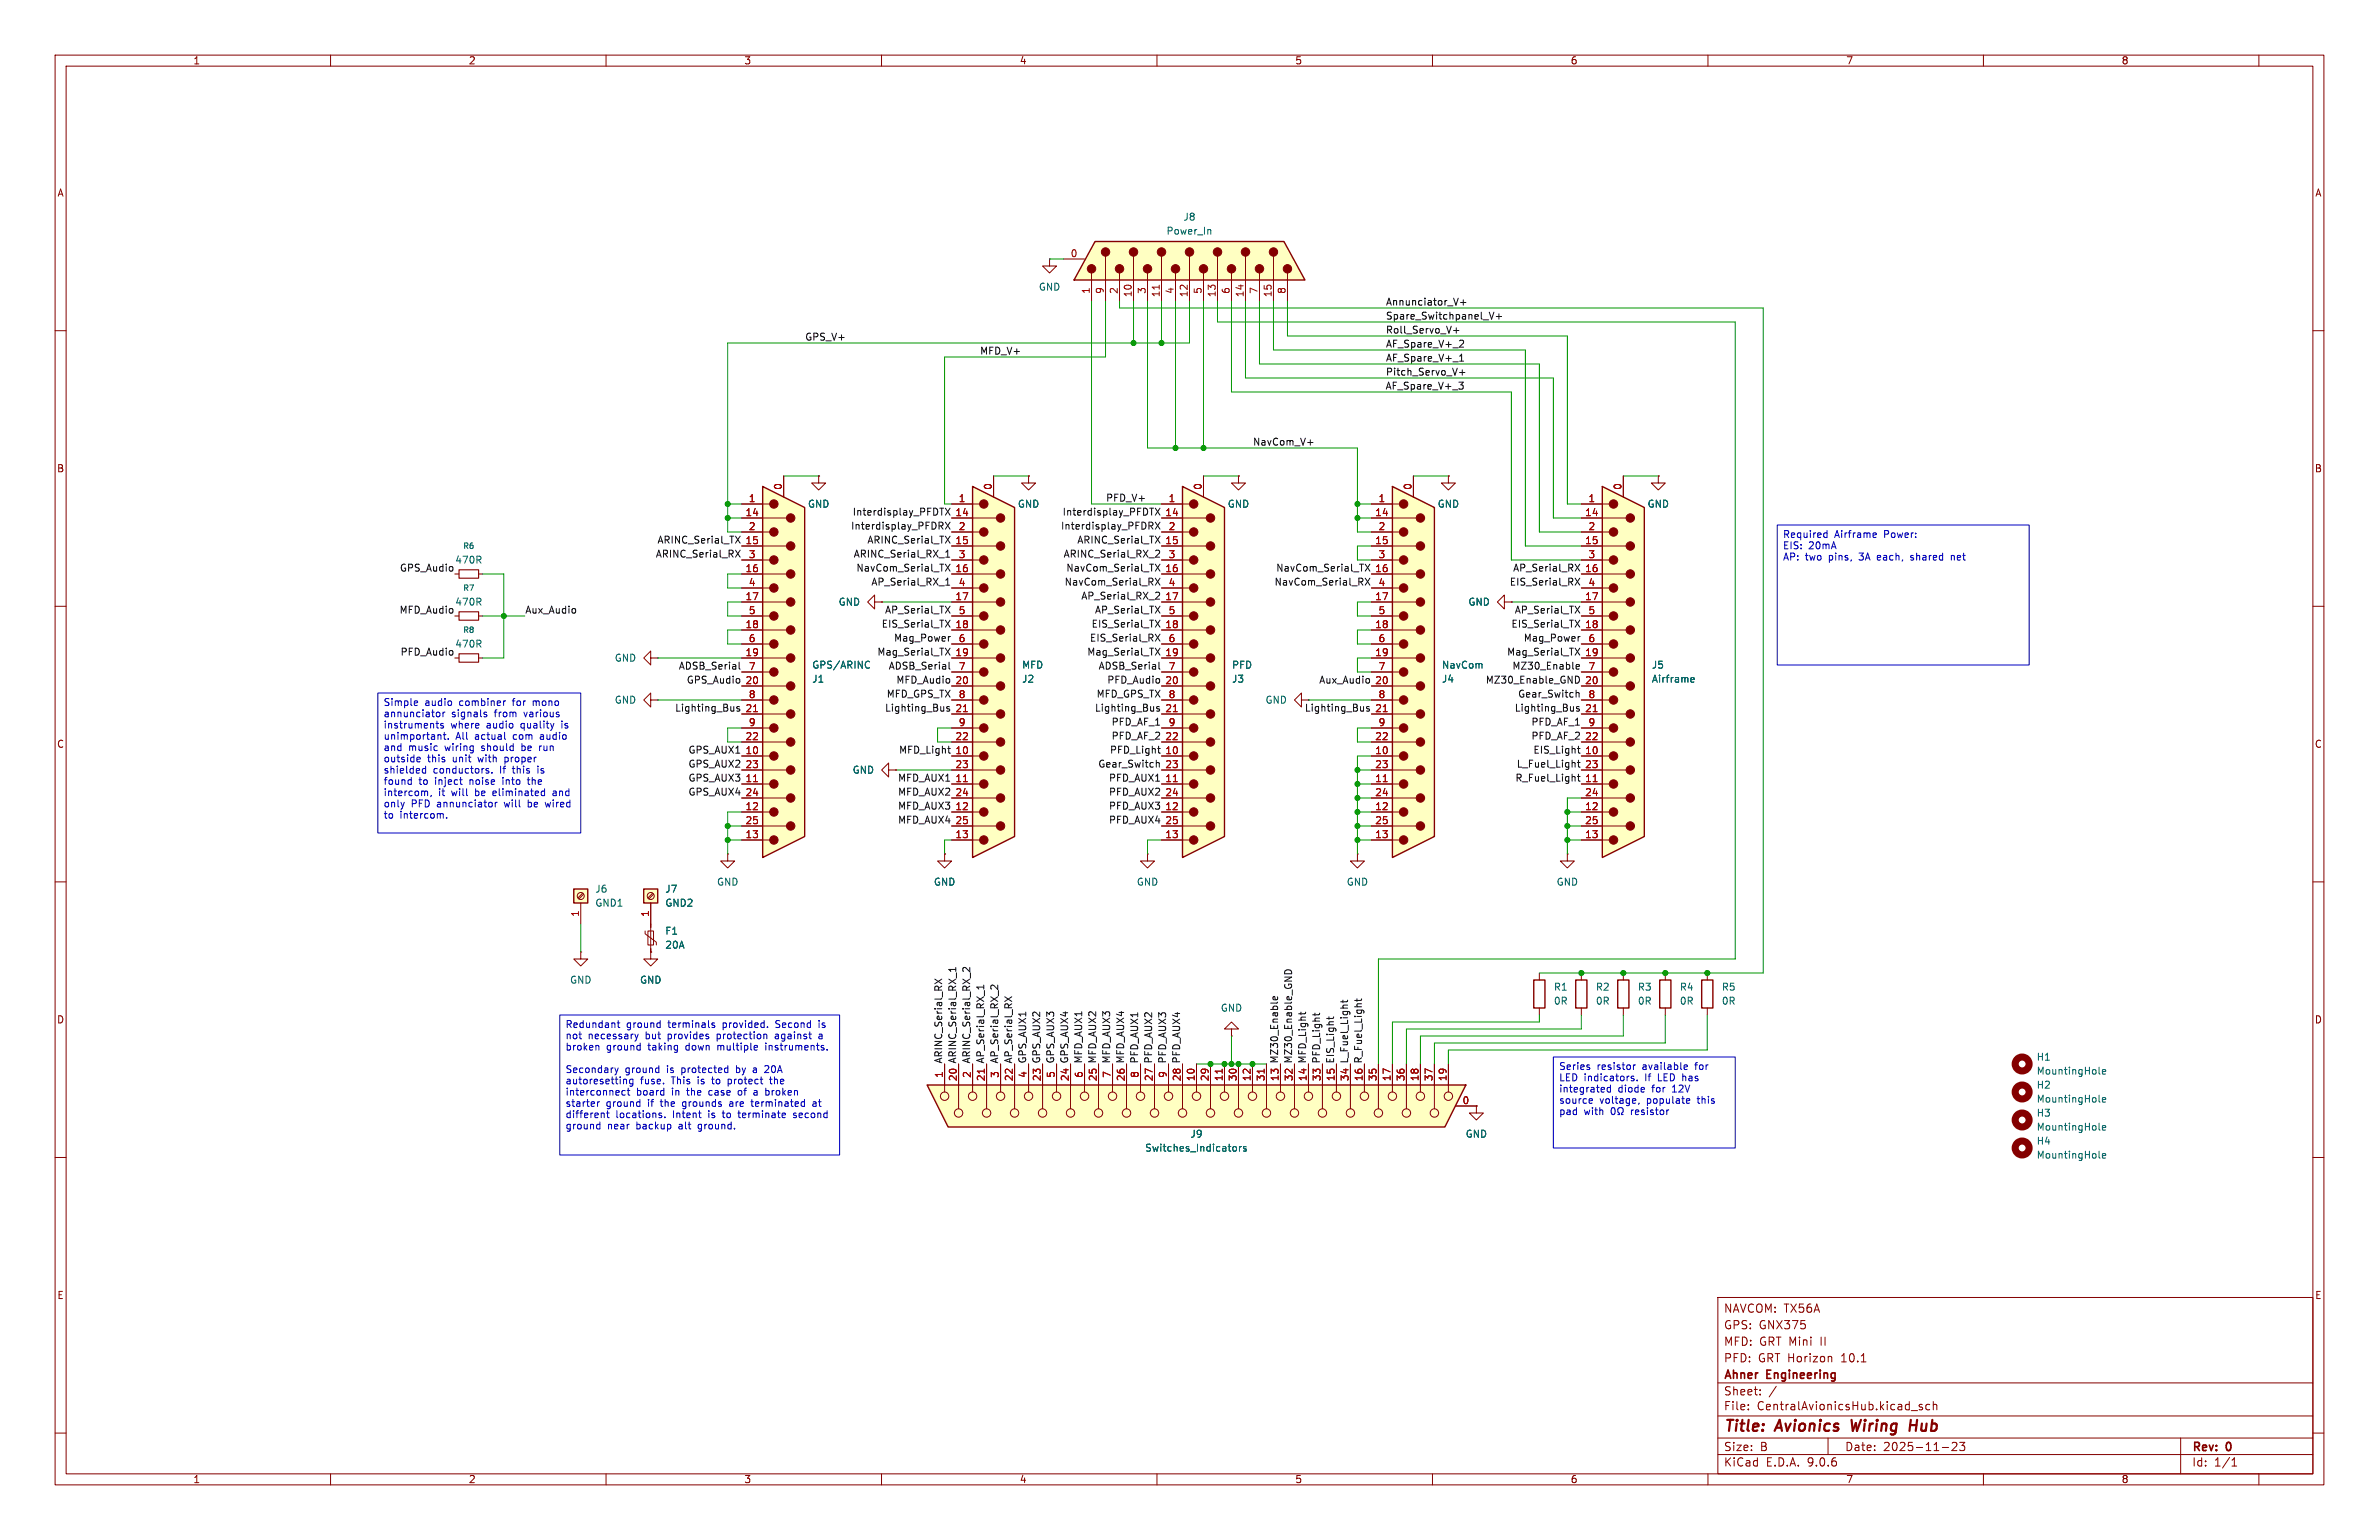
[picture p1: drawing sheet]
<svg xmlns="http://www.w3.org/2000/svg" width="432mm" height="279mm" viewBox="0 0 432 279" stroke-linecap="round" stroke-linejoin="round" font-family="sans-serif">
<defs><g id="words">
<g font-size="2.8" fill="#840000">
<text x="312.8" y="260.3">Title:</text>
<text x="322.5" y="260.3">Avionics</text>
<text x="336.9" y="260.3">Wiring</text>
<text x="348.2" y="260.3">Hub</text>
</g>
<g font-size="2.1" fill="#840000">
<text x="312.8" y="238.4">NAVCOM: TX56A</text>
<text x="312.8" y="244.4">MFD: GRT Mini</text>
<text x="312.8" y="241.4">GPS: GNX375</text>
<text x="330.6" y="244.4">II</text>
<text x="312.8" y="250.6">Ahner</text>
<text x="312.8" y="247.4">PFD:</text>
<text x="319.1" y="247.4">GRT Horizon</text>
<text x="320.8" y="250.6">Engineering</text>
<text x="334.3" y="247.4">10.1</text>
<text x="312.8" y="256.1">File:</text>
<text x="312.8" y="253.4">Sheet:</text>
<text x="318.9" y="256.1">CentralAvionicsHub.kicad_sch</text>
<text x="312.8" y="263.5">Size:</text>
<text x="319.5" y="263.5">B</text>
<text x="334.8" y="263.5">Date:</text>
<text x="341.8" y="263.5">2025-11-23</text>
<text x="397.8" y="263.7">Rev:</text>
<text x="404.2" y="263.7">0</text>
<text x="312.8" y="266.3">KiCad</text>
<text x="320.5" y="266.3">E.D.A.</text>
<text x="328.1" y="266.3">9.0.6</text>
<text x="397.8" y="266.3">Id:</text>
<text x="401.9" y="266.3">1/1</text>
</g>
<g font-size="1.8" fill="#840000">
<text x="35" y="11.9">1</text>
<text x="85" y="11.9">2</text>
<text x="135" y="11.9">3</text>
<text x="185" y="11.9">4</text>
<text x="235" y="11.9">5</text>
<text x="285" y="11.9">6</text>
<text x="335" y="11.9">7</text>
<text x="385" y="11.9">8</text>
<text x="10.3" y="35.9">A</text>
<text x="420.1" y="35.9">A</text>
<text x="10.3" y="85.9">B</text>
<text x="420.1" y="85.9">B</text>
<text x="10.3" y="135.9">C</text>
<text x="420.1" y="135.9">C</text>
<text x="10.3" y="185.9">D</text>
<text x="420.1" y="185.9">D</text>
<text x="10.3" y="235.9">E</text>
<text x="420.1" y="235.9">E</text>
<text x="35" y="269.3">1</text>
<text x="85" y="269.3">2</text>
<text x="135" y="269.3">3</text>
<text x="185" y="269.3">4</text>
<text x="235" y="269.3">5</text>
<text x="285" y="269.3">6</text>
<text x="335" y="269.3">7</text>
<text x="385" y="269.3">8</text>
</g>
<g font-size="1.8" fill="#006464">
<text x="214.7" y="40.2">J8</text>
<text x="211.6" y="42.8">Power_In</text>
<text x="188.5" y="52.9">GND</text>
<text x="146.6" y="92.3">GND</text>
<text x="184.7" y="92.3">GND</text>
<text x="222.8" y="92.3">GND</text>
<text x="260.9" y="92.3">GND</text>
<text x="299" y="92.3">GND</text>
<text x="152.1" y="110.1">GND</text>
<text x="266.4" y="110.1">GND</text>
<text x="111.5" y="120.2">GND</text>
<text x="147.3" y="124.1">J1</text>
<text x="147.3" y="121.5">GPS/ARINC</text>
<text x="185.4" y="124.1">J2</text>
<text x="185.4" y="121.5">MFD</text>
<text x="223.5" y="124.1">J3</text>
<text x="223.5" y="121.5">PFD</text>
<text x="261.6" y="124.1">J4</text>
<text x="261.6" y="121.5">NavCom</text>
<text x="299.7" y="121.5">J5</text>
<text x="299.7" y="124.1">Airframe</text>
<text x="111.5" y="127.9">GND</text>
<text x="229.6" y="127.9">GND</text>
<text x="154.7" y="140.6">GND</text>
<text x="130" y="160.9">GND</text>
<text x="169.4" y="160.9">GND</text>
<text x="206.2" y="160.9">GND</text>
<text x="244.3" y="160.9">GND</text>
<text x="282.4" y="160.9">GND</text>
<text x="108" y="162.2">J6</text>
<text x="108" y="164.7">GND1</text>
<text x="120.7" y="162.2">J7</text>
<text x="120.7" y="164.7">GND2</text>
<text x="120.7" y="169.8">F1</text>
<text x="120.7" y="172.3">20A</text>
<text x="103.4" y="178.7">GND</text>
<text x="116.1" y="178.7">GND</text>
<text x="281.9" y="179.9">R1</text>
<text x="289.6" y="179.9">R2</text>
<text x="297.2" y="179.9">R3</text>
<text x="304.8" y="179.9">R4</text>
<text x="312.4" y="179.9">R5</text>
<text x="221.5" y="183.7">GND</text>
<text x="281.9" y="182.5">0R</text>
<text x="289.6" y="182.5">0R</text>
<text x="297.2" y="182.5">0R</text>
<text x="304.8" y="182.5">0R</text>
<text x="312.4" y="182.5">0R</text>
<text x="369.6" y="192.6">H1</text>
<text x="369.6" y="195.2">MountingHole</text>
<text x="369.6" y="197.7">H2</text>
<text x="369.6" y="202.8">H3</text>
<text x="369.6" y="200.3">MountingHole</text>
<text x="207.8" y="209.1">Switches_Indicators</text>
<text x="216" y="206.6">J9</text>
<text x="265.9" y="206.6">GND</text>
<text x="369.6" y="205.3">MountingHole</text>
<text x="369.6" y="207.9">H4</text>
<text x="369.6" y="210.4">MountingHole</text>
</g>
<g font-size="1.8" fill="#a90000">
<text x="194.2" y="46.7">0</text>
<text x="197.9" y="53.4" transform="rotate(-90 197.9 53.4)">1</text>
<text x="200.4" y="53.4" transform="rotate(-90 200.4 53.4)">9</text>
<text x="202.9" y="53.4" transform="rotate(-90 202.9 53.4)">2</text>
<text x="208" y="53.4" transform="rotate(-90 208 53.4)">3</text>
<text x="213.1" y="53.4" transform="rotate(-90 213.1 53.4)">4</text>
<text x="218.2" y="53.4" transform="rotate(-90 218.2 53.4)">5</text>
<text x="223.3" y="53.4" transform="rotate(-90 223.3 53.4)">6</text>
<text x="228.3" y="53.4" transform="rotate(-90 228.3 53.4)">7</text>
<text x="233.4" y="53.4" transform="rotate(-90 233.4 53.4)">8</text>
<text x="205.5" y="54" transform="rotate(-90 205.5 54)">10</text>
<text x="210.6" y="54" transform="rotate(-90 210.6 54)">11</text>
<text x="215.6" y="54" transform="rotate(-90 215.6 54)">12</text>
<text x="220.7" y="54" transform="rotate(-90 220.7 54)">13</text>
<text x="225.8" y="54" transform="rotate(-90 225.8 54)">14</text>
<text x="230.9" y="54" transform="rotate(-90 230.9 54)">15</text>
<text x="142" y="89" transform="rotate(-90 142 89)">0</text>
<text x="180.1" y="89" transform="rotate(-90 180.1 89)">0</text>
<text x="218.2" y="89" transform="rotate(-90 218.2 89)">0</text>
<text x="256.3" y="89" transform="rotate(-90 256.3 89)">0</text>
<text x="294.4" y="89" transform="rotate(-90 294.4 89)">0</text>
<text x="135.2" y="93.7">14</text>
<text x="135.8" y="91.2">1</text>
<text x="173.3" y="93.7">14</text>
<text x="173.9" y="91.2">1</text>
<text x="211.4" y="93.7">14</text>
<text x="212" y="91.2">1</text>
<text x="249.5" y="93.7">14</text>
<text x="250.1" y="91.2">1</text>
<text x="287.6" y="93.7">14</text>
<text x="288.2" y="91.2">1</text>
<text x="135.2" y="98.8">15</text>
<text x="135.8" y="101.3">3</text>
<text x="135.8" y="96.3">2</text>
<text x="173.3" y="98.8">15</text>
<text x="173.9" y="101.3">3</text>
<text x="173.9" y="96.3">2</text>
<text x="211.4" y="98.8">15</text>
<text x="212" y="101.3">3</text>
<text x="212" y="96.3">2</text>
<text x="249.5" y="98.8">15</text>
<text x="250.1" y="101.3">3</text>
<text x="250.1" y="96.3">2</text>
<text x="287.6" y="98.8">15</text>
<text x="288.2" y="101.3">3</text>
<text x="288.2" y="96.3">2</text>
<text x="135.2" y="103.9">16</text>
<text x="135.8" y="106.4">4</text>
<text x="173.3" y="103.9">16</text>
<text x="173.9" y="106.4">4</text>
<text x="211.4" y="103.9">16</text>
<text x="212" y="106.4">4</text>
<text x="249.5" y="103.9">16</text>
<text x="250.1" y="106.4">4</text>
<text x="287.6" y="103.9">16</text>
<text x="288.2" y="106.4">4</text>
<text x="135.2" y="109">17</text>
<text x="135.8" y="111.5">5</text>
<text x="173.3" y="109">17</text>
<text x="173.9" y="111.5">5</text>
<text x="211.4" y="109">17</text>
<text x="212" y="111.5">5</text>
<text x="249.5" y="109">17</text>
<text x="250.1" y="111.5">5</text>
<text x="287.6" y="109">17</text>
<text x="288.2" y="111.5">5</text>
<text x="135.2" y="119.1">19</text>
<text x="135.2" y="114">18</text>
<text x="135.8" y="116.6">6</text>
<text x="173.3" y="119.1">19</text>
<text x="173.3" y="114">18</text>
<text x="173.9" y="116.6">6</text>
<text x="211.4" y="119.1">19</text>
<text x="211.4" y="114">18</text>
<text x="212" y="116.6">6</text>
<text x="249.5" y="119.1">19</text>
<text x="249.5" y="114">18</text>
<text x="250.1" y="116.6">6</text>
<text x="287.6" y="119.1">19</text>
<text x="287.6" y="114">18</text>
<text x="288.2" y="116.6">6</text>
<text x="135.2" y="124.2">20</text>
<text x="135.8" y="121.7">7</text>
<text x="173.3" y="124.2">20</text>
<text x="173.9" y="121.7">7</text>
<text x="211.4" y="124.2">20</text>
<text x="212" y="121.7">7</text>
<text x="249.5" y="124.2">20</text>
<text x="250.1" y="121.7">7</text>
<text x="287.6" y="124.2">20</text>
<text x="288.2" y="121.7">7</text>
<text x="135.2" y="129.3">21</text>
<text x="135.8" y="131.8">9</text>
<text x="135.8" y="126.7">8</text>
<text x="173.3" y="129.3">21</text>
<text x="173.9" y="131.8">9</text>
<text x="173.9" y="126.7">8</text>
<text x="211.4" y="129.3">21</text>
<text x="212" y="131.8">9</text>
<text x="212" y="126.7">8</text>
<text x="249.5" y="129.3">21</text>
<text x="250.1" y="131.8">9</text>
<text x="250.1" y="126.7">8</text>
<text x="287.6" y="129.3">21</text>
<text x="288.2" y="131.8">9</text>
<text x="288.2" y="126.7">8</text>
<text x="135.2" y="136.9">10</text>
<text x="135.2" y="134.4">22</text>
<text x="173.3" y="136.9">10</text>
<text x="173.3" y="134.4">22</text>
<text x="211.4" y="136.9">10</text>
<text x="211.4" y="134.4">22</text>
<text x="249.5" y="136.9">10</text>
<text x="249.5" y="134.4">22</text>
<text x="287.6" y="136.9">10</text>
<text x="287.6" y="134.4">22</text>
<text x="135.2" y="142">11</text>
<text x="135.2" y="139.4">23</text>
<text x="173.3" y="142">11</text>
<text x="173.3" y="139.4">23</text>
<text x="211.4" y="142">11</text>
<text x="211.4" y="139.4">23</text>
<text x="249.5" y="142">11</text>
<text x="249.5" y="139.4">23</text>
<text x="287.6" y="142">11</text>
<text x="287.6" y="139.4">23</text>
<text x="135.2" y="149.6">25</text>
<text x="135.2" y="147.1">12</text>
<text x="135.2" y="144.5">24</text>
<text x="173.3" y="149.6">25</text>
<text x="173.3" y="147.1">12</text>
<text x="173.3" y="144.5">24</text>
<text x="211.4" y="149.6">25</text>
<text x="211.4" y="147.1">12</text>
<text x="211.4" y="144.5">24</text>
<text x="249.5" y="149.6">25</text>
<text x="249.5" y="147.1">12</text>
<text x="249.5" y="144.5">24</text>
<text x="287.6" y="149.6">25</text>
<text x="287.6" y="147.1">12</text>
<text x="287.6" y="144.5">24</text>
<text x="135.2" y="152.1">13</text>
<text x="173.3" y="152.1">13</text>
<text x="211.4" y="152.1">13</text>
<text x="249.5" y="152.1">13</text>
<text x="287.6" y="152.1">13</text>
<text x="105.2" y="166.4" transform="rotate(-90 105.2 166.4)">1</text>
<text x="117.9" y="166.4" transform="rotate(-90 117.9 166.4)">1</text>
<text x="171.2" y="195.7" transform="rotate(-90 171.2 195.7)">1</text>
<text x="173.7" y="196.3" transform="rotate(-90 173.7 196.3)">20</text>
<text x="176.3" y="195.7" transform="rotate(-90 176.3 195.7)">2</text>
<text x="178.8" y="196.3" transform="rotate(-90 178.8 196.3)">21</text>
<text x="181.4" y="195.7" transform="rotate(-90 181.4 195.7)">3</text>
<text x="183.9" y="196.3" transform="rotate(-90 183.9 196.3)">22</text>
<text x="186.4" y="195.7" transform="rotate(-90 186.4 195.7)">4</text>
<text x="189" y="196.3" transform="rotate(-90 189 196.3)">23</text>
<text x="191.5" y="195.7" transform="rotate(-90 191.5 195.7)">5</text>
<text x="194.1" y="196.3" transform="rotate(-90 194.1 196.3)">24</text>
<text x="196.6" y="195.7" transform="rotate(-90 196.6 195.7)">6</text>
<text x="199.1" y="196.3" transform="rotate(-90 199.1 196.3)">25</text>
<text x="201.7" y="195.7" transform="rotate(-90 201.7 195.7)">7</text>
<text x="204.2" y="196.3" transform="rotate(-90 204.2 196.3)">26</text>
<text x="206.8" y="195.7" transform="rotate(-90 206.8 195.7)">8</text>
<text x="209.3" y="196.3" transform="rotate(-90 209.3 196.3)">27</text>
<text x="211.8" y="195.7" transform="rotate(-90 211.8 195.7)">9</text>
<text x="214.4" y="196.3" transform="rotate(-90 214.4 196.3)">28</text>
<text x="216.9" y="196.3" transform="rotate(-90 216.9 196.3)">10</text>
<text x="219.5" y="196.3" transform="rotate(-90 219.5 196.3)">29</text>
<text x="222" y="196.3" transform="rotate(-90 222 196.3)">11</text>
<text x="224.5" y="196.3" transform="rotate(-90 224.5 196.3)">30</text>
<text x="227.1" y="196.3" transform="rotate(-90 227.1 196.3)">12</text>
<text x="229.6" y="196.3" transform="rotate(-90 229.6 196.3)">31</text>
<text x="232.2" y="196.3" transform="rotate(-90 232.2 196.3)">13</text>
<text x="234.7" y="196.3" transform="rotate(-90 234.7 196.3)">32</text>
<text x="237.2" y="196.3" transform="rotate(-90 237.2 196.3)">14</text>
<text x="239.8" y="196.3" transform="rotate(-90 239.8 196.3)">33</text>
<text x="242.3" y="196.3" transform="rotate(-90 242.3 196.3)">15</text>
<text x="244.9" y="196.3" transform="rotate(-90 244.9 196.3)">34</text>
<text x="247.4" y="196.3" transform="rotate(-90 247.4 196.3)">16</text>
<text x="249.9" y="196.3" transform="rotate(-90 249.9 196.3)">35</text>
<text x="252.5" y="196.3" transform="rotate(-90 252.5 196.3)">17</text>
<text x="255" y="196.3" transform="rotate(-90 255 196.3)">36</text>
<text x="257.6" y="196.3" transform="rotate(-90 257.6 196.3)">18</text>
<text x="260.1" y="196.3" transform="rotate(-90 260.1 196.3)">37</text>
<text x="262.6" y="196.3" transform="rotate(-90 262.6 196.3)">19</text>
<text x="265.4" y="200.4">0</text>
</g>
<g font-size="1.8" fill="#0f0f0f">
<text x="251.5" y="58.1">Spare_Switchpanel_V+</text>
<text x="251.5" y="55.5">Annunciator_V+</text>
<text x="146" y="61.9">GPS_V+</text>
<text x="177.8" y="64.4">MFD_V+</text>
<text x="251.5" y="63.2">AF_Spare_V+_2</text>
<text x="251.5" y="65.7">AF_Spare_V+_1</text>
<text x="251.5" y="60.6">Roll_Servo_V+</text>
<text x="251.4" y="70.8">AF_Spare_V+_3</text>
<text x="251.5" y="68.2">Pitch_Servo_V+</text>
<text x="227.3" y="80.9">NavCom_V+</text>
<text x="154.7" y="93.6">Interdisplay_PFDTX</text>
<text x="192.8" y="93.6">Interdisplay_PFDTX</text>
<text x="200.7" y="91.1">PFD_V+</text>
<text x="118.9" y="101.3">ARINC_Serial_RX</text>
<text x="119.2" y="98.7">ARINC_Serial_TX</text>
<text x="154.4" y="96.2">Interdisplay_PFDRX</text>
<text x="154.9" y="101.3">ARINC_Serial_RX_1</text>
<text x="157.3" y="98.7">ARINC_Serial_TX</text>
<text x="192.5" y="96.2">Interdisplay_PFDRX</text>
<text x="193" y="101.3">ARINC_Serial_RX_2</text>
<text x="195.4" y="98.7">ARINC_Serial_TX</text>
<text x="72.5" y="103.8">GPS_Audio</text>
<text x="82.5" y="102.5">470R</text>
<text x="155.3" y="103.8">NavCom_Serial_TX</text>
<text x="158.1" y="106.3">AP_Serial_RX_1</text>
<text x="193.1" y="106.3">NavCom_Serial_RX</text>
<text x="193.4" y="103.8">NavCom_Serial_TX</text>
<text x="231.2" y="106.3">NavCom_Serial_RX</text>
<text x="231.5" y="103.8">NavCom_Serial_TX</text>
<text x="273.9" y="106.3">EIS_Serial_RX</text>
<text x="274.5" y="103.8">AP_Serial_RX</text>
<text x="72.4" y="111.4">MFD_Audio</text>
<text x="82.5" y="110.1">470R</text>
<text x="95.2" y="111.4">Aux_Audio</text>
<text x="159.9" y="114">EIS_Serial_TX</text>
<text x="160.5" y="111.4">AP_Serial_TX</text>
<text x="196.2" y="108.9">AP_Serial_RX_2</text>
<text x="198" y="114">EIS_Serial_TX</text>
<text x="198.6" y="111.4">AP_Serial_TX</text>
<text x="274.2" y="114">EIS_Serial_TX</text>
<text x="274.8" y="111.4">AP_Serial_TX</text>
<text x="72.6" y="119">PFD_Audio</text>
<text x="82.5" y="117.7">470R</text>
<text x="159.2" y="119">Mag_Serial_TX</text>
<text x="162.2" y="116.5">Mag_Power</text>
<text x="197.3" y="119">Mag_Serial_TX</text>
<text x="197.7" y="116.5">EIS_Serial_RX</text>
<text x="273.5" y="119">Mag_Serial_TX</text>
<text x="276.5" y="116.5">Mag_Power</text>
<text x="123.1" y="121.6">ADSB_Serial</text>
<text x="124.6" y="124.1">GPS_Audio</text>
<text x="161.2" y="121.6">ADSB_Serial</text>
<text x="162.6" y="124.1">MFD_Audio</text>
<text x="199.3" y="121.6">ADSB_Serial</text>
<text x="200.9" y="124.1">PFD_Audio</text>
<text x="239.3" y="124.1">Aux_Audio</text>
<text x="269.6" y="124.1">MZ30_Enable_GND</text>
<text x="274.4" y="121.6">MZ30_Enable</text>
<text x="122.4" y="129.2">Lighting_Bus</text>
<text x="160.5" y="129.2">Lighting_Bus</text>
<text x="160.8" y="126.7">MFD_GPS_TX</text>
<text x="198.6" y="129.2">Lighting_Bus</text>
<text x="198.9" y="126.7">MFD_GPS_TX</text>
<text x="201.7" y="131.7">PFD_AF_1</text>
<text x="236.7" y="129.2">Lighting_Bus</text>
<text x="274.8" y="129.2">Lighting_Bus</text>
<text x="275.4" y="126.7">Gear_Switch</text>
<text x="277.9" y="131.7">PFD_AF_1</text>
<text x="124.9" y="136.8">GPS_AUX1</text>
<text x="163.1" y="136.8">MFD_Light</text>
<text x="201.4" y="136.8">PFD_Light</text>
<text x="201.7" y="134.3">PFD_AF_2</text>
<text x="277.9" y="134.3">PFD_AF_2</text>
<text x="278.2" y="136.8">EIS_Light</text>
<text x="124.9" y="139.4">GPS_AUX2</text>
<text x="124.9" y="141.9">GPS_AUX3</text>
<text x="162.9" y="141.9">MFD_AUX1</text>
<text x="199.2" y="139.4">Gear_Switch</text>
<text x="201.2" y="141.9">PFD_AUX1</text>
<text x="275" y="141.9">R_Fuel_Light</text>
<text x="275.2" y="139.4">L_Fuel_Light</text>
<text x="124.9" y="144.4">GPS_AUX4</text>
<text x="162.9" y="147">MFD_AUX3</text>
<text x="162.9" y="149.5">MFD_AUX4</text>
<text x="162.9" y="144.4">MFD_AUX2</text>
<text x="201.2" y="144.4">PFD_AUX2</text>
<text x="201.2" y="147">PFD_AUX3</text>
<text x="201.2" y="149.5">PFD_AUX4</text>
<text x="171.1" y="193" transform="rotate(-90 171.1 193)">ARINC_Serial_RX</text>
<text x="173.6" y="193" transform="rotate(-90 173.6 193)">ARINC_Serial_RX_1</text>
<text x="176.2" y="193" transform="rotate(-90 176.2 193)">ARINC_Serial_RX_2</text>
<text x="178.7" y="193" transform="rotate(-90 178.7 193)">AP_Serial_RX_1</text>
<text x="181.3" y="193" transform="rotate(-90 181.3 193)">AP_Serial_RX_2</text>
<text x="183.8" y="193" transform="rotate(-90 183.8 193)">AP_Serial_RX</text>
<text x="186.3" y="193" transform="rotate(-90 186.3 193)">GPS_AUX1</text>
<text x="188.9" y="193" transform="rotate(-90 188.9 193)">GPS_AUX2</text>
<text x="191.4" y="193" transform="rotate(-90 191.4 193)">GPS_AUX3</text>
<text x="194" y="193" transform="rotate(-90 194 193)">GPS_AUX4</text>
<text x="196.5" y="193" transform="rotate(-90 196.5 193)">MFD_AUX1</text>
<text x="199" y="193" transform="rotate(-90 199 193)">MFD_AUX2</text>
<text x="201.6" y="193" transform="rotate(-90 201.6 193)">MFD_AUX3</text>
<text x="204.1" y="193" transform="rotate(-90 204.1 193)">MFD_AUX4</text>
<text x="206.7" y="193" transform="rotate(-90 206.7 193)">PFD_AUX1</text>
<text x="209.2" y="193" transform="rotate(-90 209.2 193)">PFD_AUX2</text>
<text x="211.7" y="193" transform="rotate(-90 211.7 193)">PFD_AUX3</text>
<text x="214.3" y="193" transform="rotate(-90 214.3 193)">PFD_AUX4</text>
<text x="232.1" y="193" transform="rotate(-90 232.1 193)">MZ30_Enable</text>
<text x="234.6" y="193" transform="rotate(-90 234.6 193)">MZ30_Enable_GND</text>
<text x="237.1" y="193" transform="rotate(-90 237.1 193)">MFD_Light</text>
<text x="239.7" y="193" transform="rotate(-90 239.7 193)">PFD_Light</text>
<text x="242.2" y="193" transform="rotate(-90 242.2 193)">EIS_Light</text>
<text x="244.8" y="193" transform="rotate(-90 244.8 193)">L_Fuel_Light</text>
<text x="247.3" y="193" transform="rotate(-90 247.3 193)">R_Fuel_Light</text>
</g>
<g font-size="1.8" fill="#0000c2">
<text x="323.5" y="97.9">Required</text>
<text x="323.5" y="100">EIS:</text>
<text x="328.3" y="100">20mA</text>
<text x="333" y="97.9">Airframe</text>
<text x="342.1" y="97.9">Power:</text>
<text x="323.5" y="102">AP:</text>
<text x="327.7" y="102">two</text>
<text x="332" y="102">pins,</text>
<text x="337.7" y="102">3A</text>
<text x="341.2" y="102">each,</text>
<text x="347.5" y="102">shared</text>
<text x="355" y="102">net</text>
<text x="69.5" y="128.4">Simple</text>
<text x="69.5" y="130.5">annunciator</text>
<text x="77.1" y="128.4">audio</text>
<text x="82" y="130.5">signals</text>
<text x="83.5" y="128.4">combiner</text>
<text x="89.9" y="130.5">from</text>
<text x="93.4" y="128.4">for</text>
<text x="95.4" y="130.5">various</text>
<text x="97.2" y="128.4">mono</text>
<text x="69.5" y="132.5">instruments</text>
<text x="69.5" y="134.5">unimportant.</text>
<text x="69.5" y="136.6">and</text>
<text x="74.2" y="136.6">music</text>
<text x="80.9" y="136.6">wiring</text>
<text x="81.8" y="132.5">where</text>
<text x="82.7" y="134.5">All</text>
<text x="86.3" y="134.5">actual</text>
<text x="87.7" y="136.6">should</text>
<text x="88.4" y="132.5">audio</text>
<text x="93.4" y="134.5">com</text>
<text x="94.8" y="132.5">quality</text>
<text x="95.1" y="136.6">be</text>
<text x="98.5" y="134.5">audio</text>
<text x="98.5" y="136.6">run</text>
<text x="102.4" y="132.5">is</text>
<text x="69.5" y="138.6">outside</text>
<text x="69.5" y="140.7">shielded</text>
<text x="69.5" y="142.7">found</text>
<text x="76" y="142.7">to</text>
<text x="77.6" y="138.6">this</text>
<text x="78.6" y="140.7">conductors.</text>
<text x="79.1" y="142.7">inject</text>
<text x="82.3" y="138.6">unit</text>
<text x="85.5" y="142.7">noise</text>
<text x="87.1" y="138.6">with</text>
<text x="90.9" y="140.7">If</text>
<text x="91.7" y="142.7">into</text>
<text x="92.1" y="138.6">proper</text>
<text x="93.4" y="140.7">this</text>
<text x="96.5" y="142.7">the</text>
<text x="98" y="140.7">is</text>
<text x="69.5" y="144.8">intercom,</text>
<text x="69.5" y="146.8">only</text>
<text x="69.5" y="148.9">to</text>
<text x="72.6" y="148.9">intercom.</text>
<text x="74.6" y="146.8">PFD</text>
<text x="79.4" y="146.8">annunciator</text>
<text x="79.6" y="144.8">it</text>
<text x="82.1" y="144.8">will</text>
<text x="86.5" y="144.8">be</text>
<text x="89.9" y="144.8">eliminated</text>
<text x="91.9" y="146.8">will</text>
<text x="96.3" y="146.8">be</text>
<text x="99.7" y="146.8">wired</text>
<text x="101" y="144.8">and</text>
<text x="102.6" y="186.8">Redundant</text>
<text x="102.6" y="188.9">not</text>
<text x="102.6" y="190.9">broken</text>
<text x="106.7" y="188.9">necessary</text>
<text x="110.1" y="190.9">ground</text>
<text x="113.7" y="186.8">ground</text>
<text x="117.3" y="188.9">but</text>
<text x="117.8" y="190.9">taking</text>
<text x="121.4" y="186.8">terminals</text>
<text x="121.5" y="188.9">provides</text>
<text x="124.8" y="190.9">down</text>
<text x="130.6" y="188.9">protection</text>
<text x="130.7" y="190.9">multiple</text>
<text x="131.5" y="186.8">provided.</text>
<text x="139.6" y="190.9">instruments.</text>
<text x="141.3" y="186.8">Second</text>
<text x="141.4" y="188.9">against</text>
<text x="149.3" y="186.8">is</text>
<text x="149.5" y="188.9">a</text>
<text x="102.6" y="195">Secondary</text>
<text x="102.6" y="197.1">autoresetting</text>
<text x="113.5" y="195">ground</text>
<text x="116.2" y="197.1">fuse.</text>
<text x="121.2" y="195">is</text>
<text x="122" y="197.1">This</text>
<text x="124" y="195">protected</text>
<text x="126.9" y="197.1">is</text>
<text x="129.7" y="197.1">to</text>
<text x="132.8" y="197.1">protect</text>
<text x="134.1" y="195">by</text>
<text x="137.4" y="195">a</text>
<text x="139.7" y="195">20A</text>
<text x="140.7" y="197.1">the</text>
<text x="282.9" y="194.4">Series</text>
<text x="282.9" y="196.5">LED indicators.</text>
<text x="289.9" y="194.4">resistor</text>
<text x="298.2" y="194.4">available</text>
<text x="298.7" y="196.5">If</text>
<text x="301.2" y="196.5">LED has</text>
<text x="308" y="194.4">for</text>
<text x="102.6" y="199.1">interconnect</text>
<text x="102.6" y="201.1">starter</text>
<text x="102.6" y="203.2">different</text>
<text x="110" y="201.1">ground</text>
<text x="111.8" y="203.2">locations.</text>
<text x="115.5" y="199.1">board</text>
<text x="117.7" y="201.1">if</text>
<text x="120.2" y="201.1">the</text>
<text x="122.1" y="199.1">in</text>
<text x="122.3" y="203.2">Intent</text>
<text x="124.4" y="201.1">grounds</text>
<text x="125" y="199.1">the</text>
<text x="128.9" y="203.2">is</text>
<text x="129.1" y="199.1">case</text>
<text x="131.7" y="203.2">to</text>
<text x="133.1" y="201.1">are</text>
<text x="134.7" y="199.1">of</text>
<text x="134.7" y="203.2">terminate</text>
<text x="137.3" y="201.1">terminated</text>
<text x="137.7" y="199.1">a</text>
<text x="140" y="199.1">broken</text>
<text x="144.9" y="203.2">second</text>
<text x="148.6" y="201.1">at</text>
<text x="282.9" y="198.5">integrated</text>
<text x="282.9" y="200.6">source</text>
<text x="282.9" y="202.6">pad</text>
<text x="287.5" y="202.6">with</text>
<text x="290.4" y="200.6">voltage,</text>
<text x="293.7" y="198.5">diode</text>
<text x="296.3" y="202.6">resistor</text>
<text x="299" y="200.6">populate</text>
<text x="300" y="198.5">for</text>
<text x="303.8" y="198.5">12V</text>
<text x="308.4" y="200.6">this</text>
<text x="102.6" y="205.2">ground</text>
<text x="110.3" y="205.2">near</text>
<text x="115.6" y="205.2">backup</text>
<text x="123.5" y="205.2">alt</text>
<text x="127.2" y="205.2">ground.</text>
</g>
<g font-size="1.4" fill="#006464">
<text x="84" y="99.8">R6</text>
<text x="84" y="107.4">R7</text>
<text x="84" y="115">R8</text>
</g>
</g></defs>
<g fill="none" stroke="#840000" stroke-width=".18">
<path d="M10 10h411.8v259.4h-411.8zM12 12h407.8v255.4h-407.8zM60 10v2M110 10v2M160 10v2M210 10v2M260 10v2M310 10v2M360 10v2M410 10v2M10 60h2M419.8 60h2"/>
<path d="M148.6 86.4v1.2h1.3l-1.3 1.3-1.3-1.3h1.3M148.6 86.4h.1M10 110h2M419.8 110h2M10 160h2M284.5 154.9v1.3h1.2l-1.2 1.3-1.3-1.3h1.3M284.5 154.9h.1M419.8 160h2M10 210h2M419.8 210h2M311.8 235.4h108v32h-108zM10 260h2"/>
<path d="M311.8 256.9h108M311.8 250.9h108M317.3 255.6v.2M317.3 254.9v.1M319.5 252.9v.2M319.5 252.2v.1M322.4 251.5l-1.3 1.9M332.3 246.1l.2 .2v.8M346.9 255.9h1.1M348.9 254.9l-.4-.1-.2 .2 .1 .2 .5 .2v.3h-.6M350.3 254.9l-.5-.1-.3 .3v.4l.2 .2h.6M350.9 254.9l.2-.1 .4 .1v.9"/>
<path d="M350.9 254.3v1.5M419.8 260h2M60 267.4v2M110 267.4v2M160 267.4v2M210 267.4v2M260 267.4v2M310 267.4v2M311.8 263.9h108M311.8 260.9h108M331.8 260.9v3M352.5 262.6h1.2"/>
<path d="M354.3 261.8l.6-.1 .2 .1 .1 .3-.9 1.1h.9M355.7 261.7h.9l-.5 .6 .4 .1v.6l-.2 .2h-.4l-.2-.2M360 267.4v2M395.8 260.9v6.5M405.1 266h.9M405.1 264.9l.4-.4v1.5M410 267.4v2"/>
</g>
<path d="M336.1 257.6l.2 2 .5-1.4M346.7 258.6h1.1M346.8 257.6l-.2 2" fill="none" stroke="#840000" stroke-width=".4"/>
<path d="M138.4 88.3l7.6 3.8v59.7l-7.6 3.8z" fill="#ffffc2"/>
<g fill="none" stroke="#840000" stroke-width=".18">
<path d="M134.6 99.1h8.1M134.6 96.5h5.1M134.6 94h8.1M134.6 91.4h5.1M142.2 86.4v3.8M134.6 119.4h8.1M134.6 116.8h5.1M134.6 114.3h8.1M134.6 111.8h5.1M134.6 109.2h8.1M134.6 106.7h5.1M134.6 104.1h8.1"/>
<path d="M134.6 101.6h5.1M134.6 139.7h8.1M134.6 137.2h5.1M134.6 134.6h8.1M134.6 132.1h5.1M134.6 129.5h8.1M134.6 127h5.1M134.6 124.5h8.1M134.6 121.9h5.1M134.6 152.4h5.1M134.6 149.9h8.1M134.6 147.3h5.1"/>
<path d="M134.6 144.8h8.1M134.6 142.2h5.1"/>
</g>
<path d="M138.4 88.3l7.6 3.8v59.7l-7.6 3.8z" fill="none" stroke="#840000" stroke-width=".25"/>
<g fill="#840000" stroke="#840000" stroke-width=".18">
<circle cx="140.5" cy="152.4" r=".76"/>
<circle cx="140.5" cy="147.3" r=".76"/>
<circle cx="140.5" cy="142.2" r=".76"/>
<circle cx="140.5" cy="137.2" r=".76"/>
<circle cx="140.5" cy="132.1" r=".76"/>
<circle cx="140.5" cy="127" r=".76"/>
<circle cx="140.5" cy="121.9" r=".76"/>
<circle cx="140.5" cy="116.8" r=".76"/>
<circle cx="140.5" cy="111.8" r=".76"/>
<circle cx="140.5" cy="106.7" r=".76"/>
<circle cx="140.5" cy="101.6" r=".76"/>
<circle cx="140.5" cy="96.5" r=".76"/>
<circle cx="140.5" cy="91.4" r=".76"/>
<circle cx="143.5" cy="149.9" r=".76"/>
<circle cx="143.5" cy="144.8" r=".76"/>
<circle cx="143.5" cy="139.7" r=".76"/>
<circle cx="143.5" cy="134.6" r=".76"/>
<circle cx="143.5" cy="129.5" r=".76"/>
<circle cx="143.5" cy="124.5" r=".76"/>
<circle cx="143.5" cy="119.4" r=".76"/>
<circle cx="143.5" cy="114.3" r=".76"/>
<circle cx="143.5" cy="109.2" r=".76"/>
<circle cx="143.5" cy="104.1" r=".76"/>
<circle cx="143.5" cy="99.1" r=".76"/>
<circle cx="143.5" cy="94" r=".76"/>
</g>
<path d="M136.8 129.1h.7M136.8 141.8h.7" fill="none" stroke="#a90000" stroke-width=".18"/>
<path d="M157.6 120l.2 .1M157.8 121.1l-.2 .1" fill="none" stroke="#006464" stroke-width=".18"/>
<path d="M176.5 88.3l7.6 3.8v59.7l-7.6 3.8z" fill="#ffffc2"/>
<g fill="none" stroke="#840000" stroke-width=".18">
<path d="M172.7 99.1h8.1M172.7 96.5h5.1M172.7 94h8.1M172.7 91.4h5.1M180.3 86.4v3.8M186.7 86.4v1.2h1.3l-1.3 1.3-1.3-1.3h1.3M186.7 86.4h.1M82.5 111.8h.8M86.9 111.8h.7M158.7 109.2v-1.2l-1.2 1.2 1.2 1.3v-1.3h1.3M160 109.2h.1M172.7 119.4h8.1"/>
<path d="M172.7 116.8h5.1M172.7 114.3h8.1M172.7 111.8h5.1M172.7 109.2h8.1M172.7 106.7h5.1M172.7 104.1h8.1M172.7 101.6h5.1M161.3 139.7v-1.3l-1.3 1.3 1.3 1.3v-1.3h1.3M162.6 139.7h.1M172.7 139.7h8.1M172.7 137.2h5.1M172.7 134.6h8.1"/>
<path d="M172.7 132.1h5.1M172.7 129.5h8.1M172.7 127h5.1M172.7 124.5h8.1M172.7 121.9h5.1M132.1 154.9v1.3h1.2l-1.2 1.3-1.3-1.3h1.3M132.1 154.9h.1M172.7 152.4h5.1M172.7 149.9h8.1M172.7 147.3h5.1M172.7 144.8h8.1M172.7 142.2h5.1"/>
</g>
<path d="M176.5 88.3l7.6 3.8v59.7l-7.6 3.8z" fill="none" stroke="#840000" stroke-width=".25"/>
<g fill="#840000" stroke="#840000" stroke-width=".18">
<circle cx="178.6" cy="152.4" r=".76"/>
<circle cx="178.6" cy="147.3" r=".76"/>
<circle cx="178.6" cy="142.2" r=".76"/>
<circle cx="178.6" cy="137.2" r=".76"/>
<circle cx="178.6" cy="132.1" r=".76"/>
<circle cx="178.6" cy="127" r=".76"/>
<circle cx="178.6" cy="121.9" r=".76"/>
<circle cx="178.6" cy="116.8" r=".76"/>
<circle cx="178.6" cy="111.8" r=".76"/>
<circle cx="178.6" cy="106.7" r=".76"/>
<circle cx="178.6" cy="101.6" r=".76"/>
<circle cx="178.6" cy="96.5" r=".76"/>
<circle cx="178.6" cy="91.4" r=".76"/>
<circle cx="181.6" cy="149.9" r=".76"/>
<circle cx="181.6" cy="144.8" r=".76"/>
<circle cx="181.6" cy="139.7" r=".76"/>
<circle cx="181.6" cy="134.6" r=".76"/>
<circle cx="181.6" cy="129.5" r=".76"/>
<circle cx="181.6" cy="124.5" r=".76"/>
<circle cx="181.6" cy="119.4" r=".76"/>
<circle cx="181.6" cy="114.3" r=".76"/>
<circle cx="181.6" cy="109.2" r=".76"/>
<circle cx="181.6" cy="104.1" r=".76"/>
<circle cx="181.6" cy="99.1" r=".76"/>
<circle cx="181.6" cy="94" r=".76"/>
</g>
<path d="M174.9 129.1h.7M174.9 141.8h.7" fill="none" stroke="#a90000" stroke-width=".18"/>
<path d="M83.3 111h3.6v1.5h-3.6z" fill="none" stroke="#840000" stroke-width=".2"/>
<path d="M104.1 161.3h2.6v2.5h-2.6z" fill="#ffffc2"/>
<path d="M104.1 161.3h2.6v2.5h-2.6z" fill="none" stroke="#840000" stroke-width=".25"/>
<g fill="none" stroke="#840000" stroke-width=".18">
<path d="M105.4 163.8v3.8M105.7 162.1l-.8 .8M105.9 162.2l-.8 .9"/>
<circle cx="105.4" cy="162.6" r=".63"/>
</g>
<path d="M290.8 88.3l7.6 3.8v59.7l-7.6 3.8z" fill="#ffffc2"/>
<g fill="none" stroke="#840000" stroke-width=".18">
<path d="M224.8 86.4v1.2h1.3l-1.3 1.3-1.3-1.3h1.3M224.8 86.4h.1M262.9 86.4v1.2h1.3l-1.3 1.3-1.3-1.3h1.3M262.9 86.4h.1M287 99.1h8.1M287 96.5h5.1M287 94h8.1M287 91.4h5.1M294.6 86.4v3.8M301 86.4v1.2h1.3l-1.3 1.3-1.3-1.3h1.3M301 86.4h.1M287 119.4h8.1"/>
<path d="M287 116.8h5.1M287 114.3h8.1M287 111.8h5.1M287 109.2h8.1M287 106.7h5.1M287 104.1h8.1M287 101.6h5.1M236.2 127v-1.3l-1.3 1.3 1.3 1.3v-1.3h1.3M237.5 127h.1M287 139.7h8.1M287 137.2h5.1M287 134.6h8.1"/>
<path d="M287 132.1h5.1M287 129.5h8.1M287 127h5.1M287 124.5h8.1M287 121.9h5.1M208.3 154.9v1.3h1.2l-1.2 1.3-1.3-1.3h1.3M208.3 154.9h.1M287 152.4h5.1M287 149.9h8.1M287 147.3h5.1M287 144.8h8.1M287 142.2h5.1"/>
<path d="M279.4 176.5v1.3M287 176.5v1.3M294.6 176.5v1.3M302.3 176.5v1.3M279.4 182.9v1.3M287 182.9v1.3M294.6 182.9v1.3M302.3 182.9v1.3"/>
</g>
<path d="M290.8 88.3l7.6 3.8v59.7l-7.6 3.8zM278.4 177.8h2v5.1h-2zM286 177.8h2v5.1h-2zM293.6 177.8h2.1v5.1h-2.1zM301.2 177.8h2.1v5.1h-2.1z" fill="none" stroke="#840000" stroke-width=".25"/>
<g fill="#840000" stroke="#840000" stroke-width=".18">
<circle cx="292.9" cy="152.4" r=".76"/>
<circle cx="292.9" cy="147.3" r=".76"/>
<circle cx="292.9" cy="142.2" r=".76"/>
<circle cx="292.9" cy="137.2" r=".76"/>
<circle cx="292.9" cy="132.1" r=".76"/>
<circle cx="292.9" cy="127" r=".76"/>
<circle cx="292.9" cy="121.9" r=".76"/>
<circle cx="292.9" cy="116.8" r=".76"/>
<circle cx="292.9" cy="111.8" r=".76"/>
<circle cx="292.9" cy="106.7" r=".76"/>
<circle cx="292.9" cy="101.6" r=".76"/>
<circle cx="292.9" cy="96.5" r=".76"/>
<circle cx="292.9" cy="91.4" r=".76"/>
<circle cx="295.9" cy="149.9" r=".76"/>
<circle cx="295.9" cy="144.8" r=".76"/>
<circle cx="295.9" cy="139.7" r=".76"/>
<circle cx="295.9" cy="134.6" r=".76"/>
<circle cx="295.9" cy="129.5" r=".76"/>
<circle cx="295.9" cy="124.5" r=".76"/>
<circle cx="295.9" cy="119.4" r=".76"/>
<circle cx="295.9" cy="114.3" r=".76"/>
<circle cx="295.9" cy="109.2" r=".76"/>
<circle cx="295.9" cy="104.1" r=".76"/>
<circle cx="295.9" cy="99.1" r=".76"/>
<circle cx="295.9" cy="94" r=".76"/>
</g>
<path d="M289.2 129.1h.7M289.2 141.8h.7" fill="none" stroke="#a90000" stroke-width=".18"/>
<path d="M306.9 123.6l.2 .2 .4-.1M306.9 123.1l.2-.2h.2l.2 .2v.1l-.6 .1" fill="none" stroke="#006464" stroke-width=".18"/>
<path d="M252.7 88.3l7.6 3.8v59.7l-7.6 3.8z" fill="#ffffc2"/>
<g fill="none" stroke="#840000" stroke-width=".18">
<path d="M248.9 99.1h8.1M248.9 96.5h5.1M248.9 94h8.1M248.9 91.4h5.1M256.5 86.4v3.8M248.9 119.4h8.1M248.9 116.8h5.1M248.9 114.3h8.1M248.9 111.8h5.1M248.9 109.2h8.1M248.9 106.7h5.1M248.9 104.1h8.1"/>
<path d="M248.9 101.6h5.1M248.9 139.7h8.1M248.9 137.2h5.1M248.9 134.6h8.1M248.9 132.1h5.1M248.9 129.5h8.1M248.9 127h5.1M248.9 124.5h8.1M248.9 121.9h5.1M248.9 152.4h5.1M248.9 149.9h8.1M248.9 147.3h5.1"/>
<path d="M248.9 144.8h8.1M248.9 142.2h5.1"/>
</g>
<path d="M252.7 88.3l7.6 3.8v59.7l-7.6 3.8z" fill="none" stroke="#840000" stroke-width=".25"/>
<g fill="#840000" stroke="#840000" stroke-width=".18">
<circle cx="254.8" cy="152.4" r=".76"/>
<circle cx="254.8" cy="147.3" r=".76"/>
<circle cx="254.8" cy="142.2" r=".76"/>
<circle cx="254.8" cy="137.2" r=".76"/>
<circle cx="254.8" cy="132.1" r=".76"/>
<circle cx="254.8" cy="127" r=".76"/>
<circle cx="254.8" cy="121.9" r=".76"/>
<circle cx="254.8" cy="116.8" r=".76"/>
<circle cx="254.8" cy="111.8" r=".76"/>
<circle cx="254.8" cy="106.7" r=".76"/>
<circle cx="254.8" cy="101.6" r=".76"/>
<circle cx="254.8" cy="96.5" r=".76"/>
<circle cx="254.8" cy="91.4" r=".76"/>
<circle cx="257.8" cy="149.9" r=".76"/>
<circle cx="257.8" cy="144.8" r=".76"/>
<circle cx="257.8" cy="139.7" r=".76"/>
<circle cx="257.8" cy="134.6" r=".76"/>
<circle cx="257.8" cy="129.5" r=".76"/>
<circle cx="257.8" cy="124.5" r=".76"/>
<circle cx="257.8" cy="119.4" r=".76"/>
<circle cx="257.8" cy="114.3" r=".76"/>
<circle cx="257.8" cy="109.2" r=".76"/>
<circle cx="257.8" cy="104.1" r=".76"/>
<circle cx="257.8" cy="99.1" r=".76"/>
<circle cx="257.8" cy="94" r=".76"/>
</g>
<path d="M251.1 129.1h.7M251.1 141.8h.7" fill="none" stroke="#a90000" stroke-width=".18"/>
<path d="M214.6 88.3l7.6 3.8v59.7l-7.6 3.8z" fill="#ffffc2"/>
<g fill="none" stroke="#840000" stroke-width=".18">
<path d="M190.5 47v1.3h1.3l-1.3 1.2-1.3-1.2h1.3M190.5 47h.1M210.8 99.1h8.1M210.8 96.5h5.1M210.8 94h8.1M210.8 91.4h5.1M218.4 86.4v3.8M210.8 119.4h8.1M210.8 116.8h5.1M210.8 114.3h8.1M210.8 111.8h5.1M210.8 109.2h8.1"/>
<path d="M210.8 106.7h5.1M210.8 104.1h8.1M210.8 101.6h5.1M273 109.2v-1.2l-1.2 1.2 1.2 1.3v-1.3h1.3M274.3 109.2h.1M210.8 139.7h8.1M210.8 137.2h5.1M210.8 134.6h8.1M210.8 132.1h5.1M210.8 129.5h8.1M210.8 127h5.1M210.8 124.5h8.1"/>
<path d="M210.8 121.9h5.1M171.4 154.9v1.3h1.3l-1.3 1.3-1.2-1.3h1.2M171.4 154.9h.1M210.8 152.4h5.1M210.8 149.9h8.1M210.8 147.3h5.1M210.8 144.8h8.1M210.8 142.2h5.1M246.4 154.9v1.3h1.2l-1.2 1.3-1.3-1.3h1.3M246.4 154.9h.1M118.1 172.7v1.3h1.3l-1.3 1.3-1.3-1.3h1.3M118.1 172.7h.1"/>
<path d="M309.9 176.5v1.3M223.5 186.7h1.3l-1.3-1.3-1.3 1.3h1.3v1.3M223.5 188h.1M309.9 182.9v1.3M268 200.7v1.2h1.2l-1.2 1.3-1.3-1.3h1.3M268 200.7h.1"/>
</g>
<path d="M214.6 88.3l7.6 3.8v59.7l-7.6 3.8zM308.9 177.8h2v5.1h-2z" fill="none" stroke="#840000" stroke-width=".25"/>
<g fill="#840000" stroke="#840000" stroke-width=".18">
<circle cx="216.7" cy="152.4" r=".76"/>
<circle cx="216.7" cy="147.3" r=".76"/>
<circle cx="216.7" cy="142.2" r=".76"/>
<circle cx="216.7" cy="137.2" r=".76"/>
<circle cx="216.7" cy="132.1" r=".76"/>
<circle cx="216.7" cy="127" r=".76"/>
<circle cx="216.7" cy="121.9" r=".76"/>
<circle cx="216.7" cy="116.8" r=".76"/>
<circle cx="216.7" cy="111.8" r=".76"/>
<circle cx="216.7" cy="106.7" r=".76"/>
<circle cx="216.7" cy="101.6" r=".76"/>
<circle cx="216.7" cy="96.5" r=".76"/>
<circle cx="216.7" cy="91.4" r=".76"/>
<circle cx="219.7" cy="149.9" r=".76"/>
<circle cx="219.7" cy="144.8" r=".76"/>
<circle cx="219.7" cy="139.7" r=".76"/>
<circle cx="219.7" cy="134.6" r=".76"/>
<circle cx="219.7" cy="129.5" r=".76"/>
<circle cx="219.7" cy="124.5" r=".76"/>
<circle cx="219.7" cy="119.4" r=".76"/>
<circle cx="219.7" cy="114.3" r=".76"/>
<circle cx="219.7" cy="109.2" r=".76"/>
<circle cx="219.7" cy="104.1" r=".76"/>
<circle cx="219.7" cy="99.1" r=".76"/>
<circle cx="219.7" cy="94" r=".76"/>
</g>
<path d="M213 129.1h.7M213 141.8h.7" fill="none" stroke="#a90000" stroke-width=".18"/>
<g fill="none" stroke="#840000" stroke-width="1.3">
<circle cx="367" cy="193" r="1.27"/>
<circle cx="367" cy="198.1" r="1.27"/>
<circle cx="367" cy="203.2" r="1.27"/>
<circle cx="367" cy="208.3" r="1.27"/>
</g>
<path d="M381 194.7l.2 .2M381 199.8l.2 .2M381.6 194.5l.6-.2-.1-.2-.3-.1-.2 .2 .1 .6h.4M381.6 199.5l.6-.1-.1-.2-.3-.1-.2 .2 .1 .6h.4M381 204.9l.2 .1M381 209.9l.2 .2M381.6 204.6l.6-.1-.1-.2-.3-.1-.2 .2 .1 .6h.4M381.6 209.7l.6-.1-.1-.3h-.3l-.2 .2 .1 .6h.4" fill="none" stroke="#006464" stroke-width=".18"/>
<path d="M168.3 196.9h97.8l-3.8 7.6h-90.2z" fill="#ffffc2"/>
<g fill="none" stroke="#840000" stroke-width=".18">
<path d="M171.4 193v5.1M174 193v8.2M176.5 193v5.1M179.1 193v8.2M181.6 193v5.1M184.1 193v8.2M186.7 193v5.1M189.2 193v8.2M191.8 193v5.1M194.3 193v8.2M196.8 193v5.1M199.4 193v8.2"/>
<path d="M201.9 193v5.1M204.5 193v8.2M207 193v5.1M209.5 193v8.2M212.1 193v5.1M214.6 193v8.2M217.2 193v5.1M219.7 193v8.2M222.2 193v5.1M224.8 193v8.2M227.3 193v5.1M229.9 193v8.2"/>
<path d="M232.4 193v5.1M234.9 193v8.2M237.5 193v5.1M240 193v8.2M242.6 193v5.1M245.1 193v8.2M247.6 193v5.1M250.2 193v8.2M252.7 193v5.1M255.3 193v8.2M257.8 193v5.1M260.3 193v8.2"/>
<path d="M262.9 193v5.1M264.2 200.7h3.8"/>
<circle cx="171.4" cy="198.9" r=".76"/>
<circle cx="176.5" cy="198.9" r=".76"/>
<circle cx="181.6" cy="198.9" r=".76"/>
<circle cx="186.7" cy="198.9" r=".76"/>
<circle cx="191.8" cy="198.9" r=".76"/>
<circle cx="196.8" cy="198.9" r=".76"/>
<circle cx="201.9" cy="198.9" r=".76"/>
<circle cx="207" cy="198.9" r=".76"/>
<circle cx="212.1" cy="198.9" r=".76"/>
<circle cx="217.2" cy="198.9" r=".76"/>
<circle cx="222.2" cy="198.9" r=".76"/>
<circle cx="227.3" cy="198.9" r=".76"/>
<circle cx="232.4" cy="198.9" r=".76"/>
<circle cx="237.5" cy="198.9" r=".76"/>
<circle cx="242.6" cy="198.9" r=".76"/>
<circle cx="247.6" cy="198.9" r=".76"/>
<circle cx="252.7" cy="198.9" r=".76"/>
<circle cx="257.8" cy="198.9" r=".76"/>
<circle cx="262.9" cy="198.9" r=".76"/>
<circle cx="174" cy="201.9" r=".76"/>
<circle cx="179.1" cy="201.9" r=".76"/>
<circle cx="184.1" cy="201.9" r=".76"/>
<circle cx="189.2" cy="201.9" r=".76"/>
<circle cx="194.3" cy="201.9" r=".76"/>
<circle cx="199.4" cy="201.9" r=".76"/>
<circle cx="204.5" cy="201.9" r=".76"/>
<circle cx="209.5" cy="201.9" r=".76"/>
<circle cx="214.6" cy="201.9" r=".76"/>
<circle cx="219.7" cy="201.9" r=".76"/>
<circle cx="224.8" cy="201.9" r=".76"/>
<circle cx="229.9" cy="201.9" r=".76"/>
<circle cx="234.9" cy="201.9" r=".76"/>
<circle cx="240" cy="201.9" r=".76"/>
<circle cx="245.1" cy="201.9" r=".76"/>
<circle cx="250.2" cy="201.9" r=".76"/>
<circle cx="255.3" cy="201.9" r=".76"/>
<circle cx="260.4" cy="201.9" r=".76"/>
</g>
<path d="M168.3 196.9h97.8l-3.8 7.6h-90.2z" fill="none" stroke="#840000" stroke-width=".25"/>
<path d="M178.7 194v.7M221.8 194v.7M229.5 194v.7" fill="none" stroke="#a90000" stroke-width=".18"/>
<path d="M224 208l.3 .1 .1 .2v.4l-.4 .2M225 208v.9M225.3 208l-.3 .3M226.2 208.1l-.3-.1-.2 .2 .1 .2 .4 .1v.3h-.5" fill="none" stroke="#006464" stroke-width=".18"/>
<path d="M198.8 43.8h34.2l3.9 7h-42z" fill="#ffffc2"/>
<g fill="none" stroke="#840000" stroke-width=".18">
<path d="M193 47h3.8M198.1 49.5v5.1M200.7 46.5v8.1M203.2 49.5v5.1M205.7 46.5v8.1M208.3 49.5v5.1M210.8 46.5v8.1M213.4 49.5v5.1M215.9 46.5v8.1M218.4 49.5v5.1M221 46.5v8.1M223.5 49.5v5.1"/>
<path d="M226.1 46.5v8.1M228.6 49.5v5.1M231.1 46.5v8.1M233.7 49.5v5.1M82.5 104.1h.8M82.5 119.4h.8M86.9 104.1h.7M86.9 119.4h.7M118.1 119.4v-1.3l-1.3 1.3 1.3 1.3v-1.3h1.3M119.4 119.4h.1M105.4 172.7v1.3h1.3l-1.3 1.3-1.3-1.3h1.3M105.4 172.7h.1"/>
<path d="M117.1 168.9v.5l2 1.5v.6M117.6 168.9h1v2.6h-1zM118.1 167.6v5.1"/>
</g>
<path d="M198.8 43.8h34.2l3.9 7h-42z" fill="none" stroke="#840000" stroke-width=".25"/>
<g fill="#840000" stroke="#840000" stroke-width=".18">
<circle cx="233.7" cy="48.8" r=".76"/>
<circle cx="228.6" cy="48.8" r=".76"/>
<circle cx="223.5" cy="48.8" r=".76"/>
<circle cx="218.4" cy="48.8" r=".76"/>
<circle cx="213.4" cy="48.8" r=".76"/>
<circle cx="208.3" cy="48.8" r=".76"/>
<circle cx="203.2" cy="48.8" r=".76"/>
<circle cx="198.1" cy="48.8" r=".76"/>
<circle cx="231.1" cy="45.7" r=".76"/>
<circle cx="226.1" cy="45.7" r=".76"/>
<circle cx="221" cy="45.7" r=".76"/>
<circle cx="215.9" cy="45.7" r=".76"/>
<circle cx="210.8" cy="45.7" r=".76"/>
<circle cx="205.7" cy="45.7" r=".76"/>
<circle cx="200.7" cy="45.7" r=".76"/>
</g>
<path d="M210.4 51.7v.8" fill="none" stroke="#a90000" stroke-width=".18"/>
<path d="M219.6 41.6l.2 .2v.7" fill="none" stroke="#006464" stroke-width=".18"/>
<path d="M83.3 103.4h3.6v1.5h-3.6zM83.3 118.6h3.6v1.5h-3.6z" fill="none" stroke="#840000" stroke-width=".2"/>
<path d="M116.8 161.3h2.6v2.5h-2.6z" fill="#ffffc2"/>
<path d="M116.8 161.3h2.6v2.5h-2.6z" fill="none" stroke="#840000" stroke-width=".25"/>
<g fill="none" stroke="#840000" stroke-width=".18">
<path d="M134.6 99.1h3.8M134.6 96.5h3.8M134.6 94h3.8M134.6 91.4h3.8M142.2 86.4v3.8M148.6 86.4h.1M172.7 99.1h3.8M172.7 96.5h3.8M172.7 94h3.8M172.7 91.4h3.8M180.3 86.4v3.8M186.7 86.4h.1"/>
<path d="M210.8 99.1h3.8M210.8 96.5h3.8M210.8 94h3.8M210.8 91.4h3.8M218.4 86.4v3.8M224.8 86.4h.1M248.9 99.1h3.8M248.9 96.5h3.8M248.9 94h3.8M248.9 91.4h3.8M256.5 86.4v3.8M262.9 86.4h.1"/>
<path d="M287 99.1h3.8M287 96.5h3.8M287 94h3.8M287 91.4h3.8M294.6 86.4v3.8M301 86.4h.1M134.6 119.4h3.8M134.6 116.8h3.8M134.6 114.3h3.8M134.6 111.8h3.8M134.6 109.2h3.8M134.6 106.7h3.8"/>
<path d="M134.6 104.1h3.8M134.6 101.6h3.8M160 109.2h.1M172.7 119.4h3.8M172.7 116.8h3.8M172.7 114.3h3.8M172.7 111.8h3.8M172.7 109.2h3.8M172.7 106.7h3.8M172.7 104.1h3.8M172.7 101.6h3.8M210.8 119.4h3.8"/>
<path d="M210.8 116.8h3.8M210.8 114.3h3.8M210.8 111.8h3.8M210.8 109.2h3.8M210.8 106.7h3.8M210.8 104.1h3.8M210.8 101.6h3.8M248.9 119.4h3.8M248.9 116.8h3.8M248.9 114.3h3.8M248.9 111.8h3.8M248.9 109.2h3.8"/>
<path d="M248.9 106.7h3.8M248.9 104.1h3.8M248.9 101.6h3.8M274.3 109.2h.1M287 119.4h3.8M287 116.8h3.8M287 114.3h3.8M287 111.8h3.8M287 109.2h3.8M287 106.7h3.8M287 104.1h3.8M287 101.6h3.8"/>
<path d="M118.1 127v-1.3l-1.3 1.3 1.3 1.3v-1.3h1.3M119.4 127h.1M134.6 139.7h3.8M134.6 137.2h3.8M134.6 134.6h3.8M134.6 132.1h3.8M134.6 129.5h3.8M134.6 127h3.8M134.6 124.5h3.8M134.6 121.9h3.8M162.6 139.7h.1M172.7 139.7h3.8"/>
<path d="M172.7 137.2h3.8M172.7 134.6h3.8M172.7 132.1h3.8M172.7 129.5h3.8M172.7 127h3.8M172.7 124.5h3.8M172.7 121.9h3.8M210.8 139.7h3.8M210.8 137.2h3.8M210.8 134.6h3.8M210.8 132.1h3.8M210.8 129.5h3.8"/>
<path d="M210.8 127h3.8M210.8 124.5h3.8M210.8 121.9h3.8M248.9 139.7h3.8M248.9 137.2h3.8M248.9 134.6h3.8M248.9 132.1h3.8M248.9 129.5h3.8M248.9 127h3.8M248.9 124.5h3.8M248.9 121.9h3.8M287 139.7h3.8"/>
<path d="M287 137.2h3.8M287 134.6h3.8M287 132.1h3.8M287 129.5h3.8M287 127h3.8M287 124.5h3.8M287 121.9h3.8M134.6 152.4h3.8M134.6 149.9h3.8M134.6 147.3h3.8M134.6 144.8h3.8M134.6 142.2h3.8"/>
<path d="M171.4 154.9h.1M172.7 152.4h3.8M172.7 149.9h3.8M172.7 147.3h3.8M172.7 144.8h3.8M172.7 142.2h3.8M210.8 152.4h3.8M210.8 149.9h3.8M210.8 147.3h3.8M210.8 144.8h3.8M210.8 142.2h3.8M248.9 152.4h3.8"/>
<path d="M248.9 149.9h3.8M248.9 147.3h3.8M248.9 144.8h3.8M248.9 142.2h3.8M287 152.4h3.8M287 149.9h3.8M287 147.3h3.8M287 144.8h3.8M287 142.2h3.8M118.1 172.7h.1M118.1 163.8v4.5M118.1 172.1v.6"/>
<path d="M118.4 162.1l-.8 .8M118.6 162.2l-.8 .9M171.4 193v3.9M174 193v3.9M176.5 193v3.9M179.1 193v3.9M181.6 193v3.9M184.1 193v3.9M186.7 193v3.9M189.2 193v3.9M191.8 193v3.9M194.3 193v3.9"/>
<path d="M196.8 193v3.9M199.4 193v3.9M201.9 193v3.9M204.5 193v3.9M207 193v3.9M209.5 193v3.9M212.1 193v3.9M214.6 193v3.9M217.2 193v3.9M219.7 193v3.9M222.2 193v3.9M224.8 193v3.9"/>
<path d="M227.3 193v3.9M229.9 193v3.9M232.4 193v3.9M234.9 193v3.9M237.5 193v3.9M240 193v3.9M242.6 193v3.9M245.1 193v3.9M247.6 193v3.9M250.2 193v3.9M252.7 193v3.9M255.3 193v3.9"/>
<path d="M257.8 193v3.9M260.3 193v3.9M262.9 193v3.9M264.2 200.7h3.8M268 200.7h.1"/>
<circle cx="118.1" cy="162.6" r=".63"/>
</g>
<g fill="none" stroke="#0f0f0f" stroke-width=".18">
<path d="M263.8 60h1M264.3 59.5v.9M264.7 54.1l-.4 1.3M265.1 54.9h1M265.6 54.4v1M270.3 56.6l.4 1.3 .5-1.3M271.6 57.4h.9M272.1 56.9v1M264.8 69.3h.8l-.4 .5 .3 .1 .1 .5-.3 .2h-.3M264.9 67.6h1M264.9 65.5h.8M264.9 64.6l.4-.3v1.2"/>
<path d="M265.1 61.7l.4 .1 .2 .3-.8 .9h.8M265.4 67.1v1M133.5 99.8l.8 1.3M133.5 97.3l.8 1.2M134.3 99.8l-.8 1.3M134.3 97.3l-.8 1.2M170.6 92.2h.7M170.7 95.4l.5 .6M170.9 94.7l.3 .3-.1 .3-.2 .1M171.6 94.7l.8 1.3M171.6 92.2l.8 1.3M171.6 97.3l.8 1.2"/>
<path d="M172.4 94.7l-.8 1.3M172.4 92.2l-.8 1.3M172.4 97.3l-.8 1.2M208.7 92.2h.7M208.8 95.4l.5 .6M209 94.7l.3 .3-.1 .3-.2 .1M209.7 94.7l.8 1.3M209.7 92.2l.8 1.3M209.7 97.3l.8 1.2M209.8 99.9l.4-.1 .3 .4-.8 .9h.8M210.5 94.7l-.8 1.3M210.5 92.2l-.8 1.3"/>
<path d="M210.5 97.3l-.8 1.2M237.3 80.3h1M104.4 110.5l.1 .1-.1 .6M171.6 110l.8 1.2M171.6 102.4l.8 1.2M171.6 117.6l.8 1.3M171.6 112.5l.8 1.3M171.7 101.1h.7M171.7 100.2l.3-.4v1.3M171.7 105.3l.3-.4v1.3M171.7 106.2h.7M172.4 110l-.8 1.2"/>
<path d="M172.4 102.4l-.8 1.2M172.4 117.6l-.8 1.3M172.4 112.5l-.8 1.3M172.5 115.5l-.3 .1M209.7 117.6l.8 1.3M209.7 115.1l.8 1.2M209.7 112.5l.8 1.3M209.7 102.4l.8 1.2M209.7 104.9l.8 1.3M209.7 110l.8 1.2M209.9 107.4l.5 .1 .1 .3-.8 .9h.8M210.5 117.6l-.8 1.3"/>
<path d="M210.5 115.1l-.8 1.2M210.5 112.5l-.8 1.3M210.5 102.4l-.8 1.2M210.5 104.9l-.8 1.3M210.5 110l-.8 1.2M247.8 104.9l.8 1.3M247.8 102.4l.8 1.2M248.6 104.9l-.8 1.3M248.6 102.4l-.8 1.2M285.9 104.9l.8 1.3M285.9 102.4l.8 1.2M285.9 117.6l.8 1.3"/>
<path d="M285.9 112.5l.8 1.3M285.9 110l.8 1.2M286.7 104.9l-.8 1.3M286.7 102.4l-.8 1.2M286.7 117.6l-.8 1.3M286.7 112.5l-.8 1.3M286.7 110l-.8 1.2M286.8 115.5l-.3 .1M134.2 120.1v1.1l.1 .2M134.2 128.2h-.3l-.2 .2 .1 .1 .4 .2v.3h-.5M172 135.8h.5M172.3 136.6h.2"/>
<path d="M172.3 120.1v1.1l.1 .2M172.3 128.2h-.3l-.2 .2 .1 .1 .4 .2v.3h-.5M209.9 138.5l.2-.2 .3 .1v.8M210.1 135.8h.5M210.3 136.5l.3 .1M210.4 120.1v1.1l.1 .2M210.4 128.2h-.3l-.2 .2 .1 .1 .4 .2v.3h-.5M248.3 123.1l.3 .2v.4l-.3 .2M248.5 128.2h-.3l-.2 .2 .1 .1 .4 .2v.3h-.5M286 122.7a.64 .64 0 0 1 .7 .6 .64 .64 0 0 1-.7 .6M286.1 121l.6-.1-.1-.3h-.3l-.2 .1v.6h.5M286.1 125.8l.2-.2 .3 .1v.8"/>
<path d="M286.3 135.8h.5M286.3 138.3h.5M286.5 135.4v1.1l.3 .1M286.5 137.9v1.1l.3 .2M286.6 128.2h-.3l-.2 .2 .1 .1 .4 .2v.3h-.5M286.3 140.9h.5M286.5 140.5v1l.3 .2M169.7 177.6l1.2 .9M170.9 177.6l-1.2 .9M173.5 175.5v.7M173.5 175.9h-1.3l.4 .3M176 175.5v.8l-.9-.8-.4 .3 .1 .4"/>
<path d="M178.6 178.7v.8M178.6 179.1h-1.3l.4 .4M181.1 178.7v.8l-.9-.8-.3 .1-.1 .5M233.2 176.7a.64 .64 0 0 1 .6-.8 .64 .64 0 0 1 .6 .8M182.4 180.8l1.2 .9M183.6 180.8l-1.2 .9M231.8 180.8l.1 .4-.2 .2-.6-.1v-.5h.3l.1 .6M236.1 183.6v.5M237 183.6l-.1 .3M238.7 183.8v.5M239.5 183.8l-.2 .3M241.2 184.5v.5"/>
<path d="M242.1 184.5l-.2 .3h-1.1M243.8 181.4v.5M244.6 181.4l-.2 .4h-1.1M246.3 181.2v.5M247.1 181.2l-.1 .3h-1.1"/>
</g>
<g fill="none" stroke="#009600" stroke-width=".18">
<path d="M190.5 47h2.5M198.1 54.6v36.8h12.7M200.7 54.6v10.2h-29.3v26.6h1.3M203.2 54.6v1.3h116.8v120.6h-40.6M205.7 54.6v7.6M208.3 54.6v26.7h38.1v15.2h2.5M210.8 54.6v7.6M213.4 54.6v26.7M215.9 54.6v7.6h-83.8v34.3h2.5M218.4 54.6v26.7M221 54.6v3.8h94v115.6h-64.8v19M223.5 54.6v16.5h50.8v30.5h12.7"/>
<path d="M226.1 54.6v14h55.8v25.4h5.1M228.6 54.6v11.4h50.8v30.5h7.6M231.1 54.6v8.9h45.8v35.6h10.1M233.7 54.6v6.4h50.8v30.4h2.5M132.1 91.4h2.5M132.1 94h2.5M142.2 86.4h6.4M180.3 86.4h6.4M218.4 86.4h6.4M246.4 91.4h2.5M246.4 94h2.5M248.9 99.1h-2.5v2.5h2.5"/>
<path d="M256.5 86.4h6.4M294.6 86.4h6.4M87.6 111.8h7.6M87.6 104.1h3.8v15.3h-3.8M119.4 119.4h15.2M134.6 109.2h-2.5v2.6h2.5M134.6 114.3h-2.5v2.5h2.5M134.6 104.1h-2.5v2.6h2.5M160 109.2h12.7M248.9 109.2h-2.5v2.6h2.5M248.9 114.3h-2.5v2.5h2.5M248.9 119.4h-2.5v2.5h2.5"/>
<path d="M274.3 109.2h12.7M119.4 127h15.2M134.6 132.1h-2.5v2.5h2.5M162.6 139.7h10.1M172.7 132.1h-2.5v2.5h2.5M237.5 127h11.4M246.4 139.7h2.5M248.9 132.1h-2.5v2.5h2.5M248.9 137.2h-2.5v17.7M132.1 149.9h2.5M132.1 152.4h2.5M134.6 147.3h-2.5v7.6"/>
<path d="M172.7 152.4h-1.3v2.5M210.8 152.4h-2.5v2.5M246.4 147.3h2.5M246.4 149.9h2.5M246.4 144.8h2.5M246.4 152.4h2.5M246.4 142.2h2.5M284.5 147.3h2.5M284.5 149.9h2.5M284.5 152.4h2.5M287 144.8h-2.5v10.1M105.4 167.6v5.1"/>
<path d="M217.2 193h12.7M223.5 188v5M279.4 184.2v1.2h-26.7v7.6M287 184.2v2.5h-31.7v6.3M294.6 184.2v3.8h-36.8v5M302.3 184.2v5h-42v3.8M309.9 184.2v6.3h-47v2.5"/>
</g>
<g fill="none" stroke="#0000c2" stroke-width=".18">
<path d="M322.6 95.3h45.7v25.4h-45.7zM331.1 97.5h.5M331.1 96.7h.5M331.6 96.3v1.2M340.1 96.7h.4l.1 .3-.6 .1M340.5 97.5h-.4M346.8 101.6h.1M347 100.8l-.2 .1 .2 .3M354.2 100.8v.8M354.5 100.8l-.3 .1M68.6 125.7h36.8v25.4h-36.8zM75.4 127.2h.3l.1 .3-.6 .1"/>
<path d="M75.7 127.9l-.3 .1M75.7 138.2h.5M75.7 137.4h.4l.2 .3-.6 .1M77.3 139v1.3M77.3 139.5l-.4-.1-.3 .3 .2 .5h.5M79.1 131.2h.5M79.3 129.3l.3-.1 .3 .2-.2 .6h-.4M79.3 130.8v1.1l.3 .2M79.4 136.1l-.2 .1M79.7 133.3l.3 .2v.6M80.4 129.2v.8M80.5 133.3h.4"/>
<path d="M80.5 131.3l-.3-.1-.2 .2v.2l.5 .1v.3h-.5M80.6 132.9v1.1l.3 .1M80.8 129.2l-.4 .2M81.4 134v.1M87.9 129.3h.4M87.9 129.6l.5 .2-.1 .2h-.3M88.2 139.7l.5 .3-.1 .3-.4-.1M88.7 139.5l-.3-.1-.2 .2M91.4 127.2v.8M91.6 132.9v1.1l.2 .1M91.8 127.2l-.4 .2M97.9 135.3v.9"/>
<path d="M98.2 135.3l-.3 .3M100.5 131.2l-.3 .9M73.4 145.6l-.3 .8M74.3 141.5h.4M74.7 141v1.3M74.7 142.3h-.4M77.3 143.5l.3 .2v.7M78.3 144.3l-.1 .2M80.3 147.6l.2 .2v.7M81.1 148.3v.2M83.4 141.5h.5M83.7 142.3h.2"/>
<path d="M89.3 145.7v.6M89.3 140.2v.1M89.9 145.6v.8M90.3 145.6l-.4 .2M95.7 141.5h.5M95.9 141v1.3M98.5 143.5l.3 .1M98.8 143.1v1.3M98.8 144.3l-.3 .1M99 145.6l.2 .8M100.5 143.5l-.1 .1M100.5 143.9l-.1 .2 .1 .3"/>
<path d="M101.6 184.2h50.8v25.4h-50.8zM108.5 199.9v.8M108.7 189.8v.7M108.8 199.9l-.3 .2M111.6 193.8l.3 .8M111.9 194.6l-.3 .4M112 185.6h.5M112.2 185.2v1l.3 .2M112.2 193.8l-.3 .8M112.9 198v.6l.2 .1 .4-.1M113.1 197.8l.4 .1M113.7 196v.6"/>
<path d="M113.8 197.8h.5M114 197.4v1.1l.3 .2M114.3 195.9v.6l.2 .1h.4M114.9 195.8v1l-.3 .3-.3-.1M115.2 187.6l.3 .9M115.5 188.5l-.1 .3M115.8 187.6l-.3 .9M116 199.9l.1 .1M116.1 189.7h.1M116.1 199.5v1.2M116.2 189.2v1.3M116.2 190.5h-.1"/>
<path d="M119.5 193.8h.1M119.6 193.3v1.3M119.6 194.5l-.1 .1M119.7 185.6h.1M119.8 185.2v1.2M119.8 186.4h-.1M129.7 185.6h-.3l-.2 .2 .1 .1 .4 .2v.3h-.5M131.7 193.8h.4M132.1 193.3v1.3M132.1 194.5l-.4 .1M132.2 195.8v1.3M132.2 196.6h.1"/>
<path d="M132.3 195.8l-.1 .1M132.6 199.9l-.1 .1M134 198v.5l.1 .1M136.3 199.9h.5M136.5 199.5v1.1l.3 .1M136.9 193.8h-.1M136.9 194.1l-.2 .2 .2 .3M137.3 198.2h-.3l-.2 .2 .1 .2 .4 .1M137.4 190.5h-.1M137.5 189.8v.2l-.6 .1M139 189.2v.2M139 189.7v.8"/>
<path d="M139 197.4v1.3M139.1 197.8l.4 .2M139.2 187.8v.7M139.3 186.3v.1M139.3 193.3l-.5 .2M139.5 193.9l-.7 .7h.7M139.5 198.6l-.4 .1M139.7 195.8h.4M139.8 195.4v1.1l.3 .1M140.9 187.6l-.1 .1M140.9 188l-.2 .2 .2 .3M147.6 200h.5"/>
<path d="M148.7 185.2v.1M148.7 185.6v.8M149 187.6l-.3 .1M149.1 188h-.3l-.2 .2 .1 .2 .4 .1M150.1 190.4v.1M281.9 191.8h33.1v16.5h-33.1zM288.4 193.6l.2 .2-.2 .2M288.4 193.2l.1 .1M289 199.5v.1l-.6 .2M292.3 196.9v1.2M292.3 197.3h-.4l-.2 .2 .1 .6h.5M296.5 193.2v.8"/>
<path d="M296.5 195.3l-.3-.1-.1 .2v.2l.4 .1v.3h-.4M296.8 193.2l-.3 .2M297.1 196v.1M305.7 193.3l.4-.1 .2 .3-.6 .1M305.7 194h.5M306.3 199.3l.3 .1 .1 .2-.6 .2M108.5 204h.4M108.9 203.6v1.2M108.9 204.8h-.4M109.7 202.1v.7M110.3 201.5v1.1l.3 .2M116.1 200.7h-.1"/>
<path d="M119.6 202.3l.5 .1v.2l-.2 .2-.3-.1M119.6 202h.5M120.7 202.7v.1M127.1 202.8h.2M132.6 200.3l-.2 .1 .2 .3M133.9 201.9h.5M134.1 201.5l.1 1.2M144 202.7l.4 .1M144.4 201.9l-.4 .2 .1 .2 .3 .1M148.1 200.2l-.4 .1-.2 .1 .2 .3h.4M289 200.1l-.4 .1M292.4 201.4l.1 .6 .2 .2 .3-.1 .2-.7"/>
<path d="M293.6 201.3l.1 .5 .2 .2v.2h-.3M294.6 201.3l-.1 .5-.2 .2v.2h.3M297.5 200.1l-.1 .3M306.6 200.1l-.3 .1"/>
</g>
<g fill="none" stroke="#a90000" stroke-width=".18">
<path d="M136.8 129.1h.7M174.9 129.1h.7M213 129.1h.7M251.1 129.1h.7M289.2 129.1h.7M136.8 141.8h.7M174.9 141.8h.7M213 141.8h.7M251.1 141.8h.7M289.2 141.8h.7M178.7 194v.7M221.8 194v.7"/>
<path d="M229.5 194v.7"/>
</g>
<path d="M157.6 120l.2 .1M157.8 121.1l-.2 .1M306.9 123.6l.2 .2 .4-.1M306.9 123.1l.2-.2h.2l.2 .2v.1l-.6 .1M224 208l.3 .1 .1 .2v.4l-.4 .2M225 208v.9M225.3 208l-.3 .3M226.2 208.1l-.3-.1-.2 .2 .1 .2 .4 .1v.3h-.5" fill="none" stroke="#006464" stroke-width=".18"/>
<g fill="#009600" stroke="#009600" stroke-width=".18">
<circle cx="284.5" cy="149.9" r=".46"/>
<circle cx="284.5" cy="147.3" r=".46"/>
<circle cx="284.5" cy="152.4" r=".46"/>
<circle cx="246.4" cy="144.8" r=".46"/>
<circle cx="219.7" cy="193" r=".46"/>
<circle cx="223.5" cy="193" r=".46"/>
<circle cx="222.2" cy="193" r=".46"/>
<circle cx="227.3" cy="193" r=".46"/>
<circle cx="224.8" cy="193" r=".46"/>
<circle cx="287" cy="176.5" r=".46"/>
<circle cx="302.3" cy="176.5" r=".46"/>
<circle cx="246.4" cy="94" r=".46"/>
<circle cx="246.4" cy="147.3" r=".46"/>
<circle cx="246.4" cy="149.9" r=".46"/>
<circle cx="246.4" cy="152.4" r=".46"/>
<circle cx="309.9" cy="176.5" r=".46"/>
<circle cx="294.6" cy="176.5" r=".46"/>
<circle cx="218.4" cy="81.3" r=".46"/>
<circle cx="246.4" cy="91.4" r=".46"/>
<circle cx="91.4" cy="111.8" r=".46"/>
<circle cx="132.1" cy="91.4" r=".46"/>
<circle cx="132.1" cy="94" r=".46"/>
<circle cx="213.4" cy="81.3" r=".46"/>
<circle cx="210.8" cy="62.2" r=".46"/>
<circle cx="205.7" cy="62.2" r=".46"/>
<circle cx="246.4" cy="139.7" r=".46"/>
<circle cx="246.4" cy="142.2" r=".46"/>
<circle cx="132.1" cy="149.9" r=".46"/>
<circle cx="132.1" cy="152.4" r=".46"/>
</g>
<use href="#words"/>
</svg>
